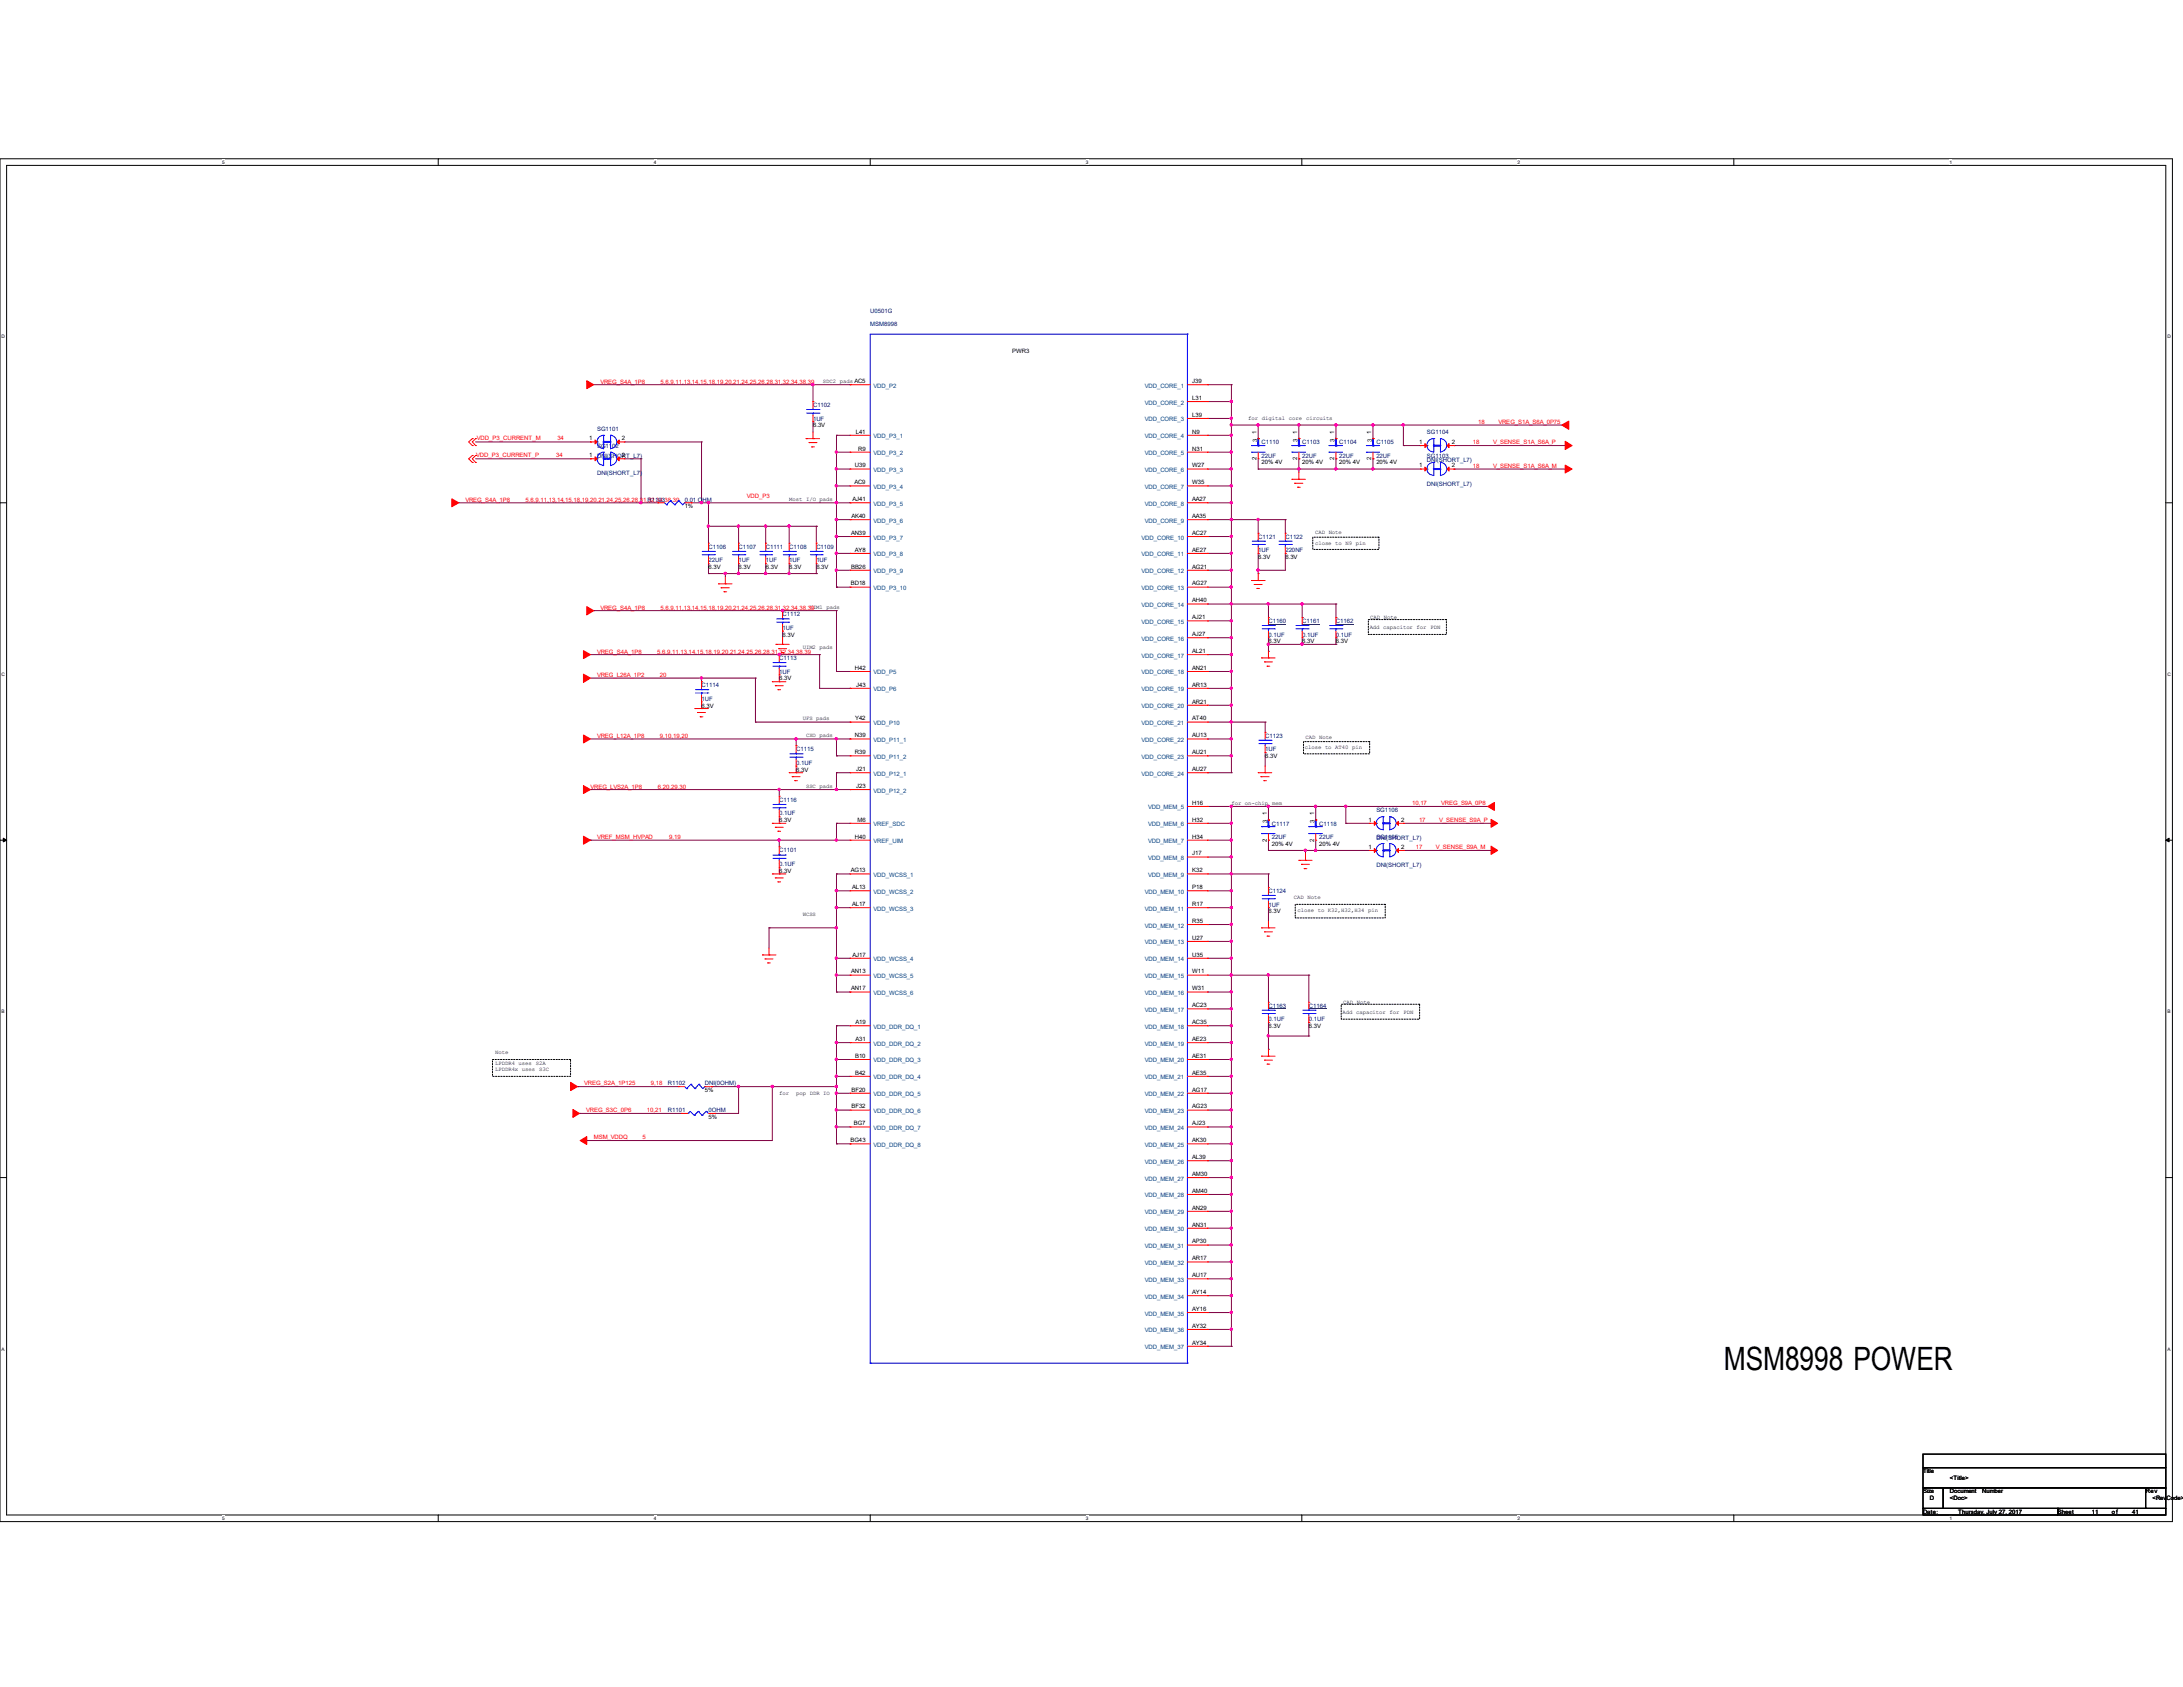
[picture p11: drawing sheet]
<svg xmlns="http://www.w3.org/2000/svg" width="279mm" height="216mm" viewBox="0 0 279 216" stroke-linecap="round" stroke-linejoin="round" font-family="sans-serif">
<defs><g id="words">
<text font-size="4.1" x="220.6" y="175.3">MSM8998 POWER</text>
<g font-size=".8" fill="#000080">
<text x="111.4" y="40">U0501G</text>
<text x="111.4" y="41.7">MSM8998</text>
<text x="104.1" y="52.1">C1102</text>
<text x="104.1" y="53.8">1UF</text>
<text x="76.4" y="55.1">SG1101</text>
<text x="76.4" y="58.7">DNI(SHORT_L7)</text>
<text x="76.4" y="57.3">SG1102</text>
<text x="161.5" y="56.9">C1110</text>
<text x="161.5" y="58.6">22UF</text>
<text x="166.7" y="56.9">C1103</text>
<text x="166.7" y="58.6">22UF</text>
<text x="171.4" y="56.9">C1104</text>
<text x="171.4" y="58.6">22UF</text>
<text x="176.2" y="56.9">C1105</text>
<text x="176.2" y="58.6">22UF</text>
<text x="182.6" y="58.6">SG1103</text>
<text x="182.6" y="55.6">SG1104</text>
<text x="182.6" y="59.1">DNI(SHORT_L7)</text>
<text x="76.4" y="60.8">DNI(SHORT_L7)</text>
<text x="82.9" y="64.2">R1103</text>
<text x="87.6" y="64.2">0.01 OHM</text>
<text x="182.6" y="62.1">DNI(SHORT_L7)</text>
<text x="90.7" y="70.2">C1106</text>
<text x="90.7" y="72">22UF</text>
<text x="94.5" y="70.2">C1107</text>
<text x="94.5" y="72">1UF</text>
<text x="98" y="70.2">C1111</text>
<text x="98" y="72">1UF</text>
<text x="101" y="70.2">C1108</text>
<text x="101" y="72">1UF</text>
<text x="104.5" y="70.2">C1109</text>
<text x="104.5" y="72">1UF</text>
<text x="161" y="69">C1121</text>
<text x="161" y="70.7">1UF</text>
<text x="164.5" y="69">C1122</text>
<text x="164.5" y="70.7">220NF</text>
<text x="100.2" y="78.9">C1112</text>
<text x="100.2" y="80.6">1UF</text>
<text x="162.4" y="79.8">C1160</text>
<text x="162.4" y="81.5">0.1UF</text>
<text x="166.7" y="79.8">C1161</text>
<text x="166.7" y="81.5">0.1UF</text>
<text x="171" y="79.8">C1162</text>
<text x="171" y="81.5">0.1UF</text>
<text x="89.8" y="88">C1114</text>
<text x="89.8" y="89.7">1UF</text>
<text x="99.7" y="84.5">C1113</text>
<text x="99.7" y="86.2">1UF</text>
<text x="161.9" y="94.4">C1123</text>
<text x="101.9" y="96.1">C1115</text>
<text x="101.9" y="97.9">0.1UF</text>
<text x="161.9" y="96.1">1UF</text>
<text x="99.7" y="102.6">C1116</text>
<text x="99.7" y="104.4">0.1UF</text>
<text x="162.8" y="105.7">C1117</text>
<text x="162.8" y="107.4">22UF</text>
<text x="168.8" y="105.7">C1118</text>
<text x="168.8" y="107.4">22UF</text>
<text x="176.2" y="107.4">SG1105</text>
<text x="176.2" y="103.9">SG1106</text>
<text x="176.2" y="107.5">DNI(SHORT_L7)</text>
<text x="99.7" y="109.1">C1101</text>
<text x="99.7" y="110.8">0.1UF</text>
<text x="176.2" y="110.9">DNI(SHORT_L7)</text>
<text x="162.4" y="114.3">C1124</text>
<text x="162.4" y="116">1UF</text>
<text x="162.4" y="129">C1163</text>
<text x="162.4" y="130.7">0.1UF</text>
<text x="167.5" y="129">C1164</text>
<text x="167.5" y="130.7">0.1UF</text>
<text x="85.5" y="138.9">R1102</text>
<text x="85.5" y="142.4">R1101</text>
<text x="90.2" y="138.9">DNI(0OHM)</text>
<text x="90.7" y="142.4">0OHM</text>
</g>
<g font-size=".8">
<text x="129.5" y="45.2">PWR3</text>
<text x="152.6" y="49">J39</text>
<text x="152.6" y="51.2">L31</text>
<text x="152.6" y="53.3">L39</text>
<text x="75.4" y="56.3">1</text>
<text x="75.4" y="58.5">1</text>
<text x="79.6" y="56.3">2</text>
<text x="79.6" y="58.5">2</text>
<text x="104.1" y="54.7">6.3V</text>
<text x="109.4" y="59.8">U39</text>
<text x="109.5" y="55.5">L41</text>
<text x="109.8" y="57.7">R9</text>
<text x="152.6" y="55.5">N9</text>
<text x="152.6" y="57.7">N31</text>
<text x="152.6" y="59.8">W27</text>
<text x="160.8" y="58.9" transform="rotate(-90 160.8 58.9)">2</text>
<text x="160.8" y="55.5" transform="rotate(-90 160.8 55.5)">1</text>
<text x="160.9" y="56.6" transform="rotate(-90 160.9 56.6)">3</text>
<text x="161.5" y="59.4">20% 4V</text>
<text x="166" y="58.9" transform="rotate(-90 166 58.9)">2</text>
<text x="166" y="55.5" transform="rotate(-90 166 55.5)">1</text>
<text x="166.1" y="56.6" transform="rotate(-90 166.1 56.6)">3</text>
<text x="166.7" y="59.4">20% 4V</text>
<text x="170.8" y="58.9" transform="rotate(-90 170.8 58.9)">2</text>
<text x="170.8" y="55.5" transform="rotate(-90 170.8 55.5)">1</text>
<text x="170.8" y="56.6" transform="rotate(-90 170.8 56.6)">3</text>
<text x="171.4" y="59.4">20% 4V</text>
<text x="175.5" y="58.9" transform="rotate(-90 175.5 58.9)">2</text>
<text x="175.5" y="55.5" transform="rotate(-90 175.5 55.5)">1</text>
<text x="175.6" y="56.6" transform="rotate(-90 175.6 56.6)">3</text>
<text x="176.2" y="59.4">20% 4V</text>
<text x="181.6" y="59.8">1</text>
<text x="181.6" y="56.8">1</text>
<text x="185.8" y="59.8">2</text>
<text x="185.8" y="56.8">2</text>
<text x="87.6" y="65.1">1%</text>
<text x="109.1" y="64.1">AJ41</text>
<text x="109.4" y="62">AC9</text>
<text x="152.6" y="62">W35</text>
<text x="152.6" y="64.1">AA27</text>
<text x="108.9" y="68.5">AN39</text>
<text x="109" y="66.3">AK40</text>
<text x="109.4" y="70.6">AY8</text>
<text x="152.6" y="66.3">AA35</text>
<text x="152.6" y="68.5">AC27</text>
<text x="152.6" y="70.6">AE27</text>
<text x="161" y="71.5">6.3V</text>
<text x="164.5" y="71.5">6.3V</text>
<text x="90.7" y="72.9">6.3V</text>
<text x="94.5" y="72.9">6.3V</text>
<text x="98" y="72.9">6.3V</text>
<text x="101" y="72.9">6.3V</text>
<text x="104.5" y="72.9">6.3V</text>
<text x="108.9" y="74.9">BD18</text>
<text x="108.9" y="72.8">BB26</text>
<text x="152.6" y="72.8">AG21</text>
<text x="152.6" y="74.9">AG27</text>
<text x="152.6" y="77.1">AH40</text>
<text x="100.2" y="81.5">6.3V</text>
<text x="152.6" y="79.2">AJ21</text>
<text x="152.6" y="81.4">AJ27</text>
<text x="152.6" y="83.6">AL21</text>
<text x="162.4" y="82.3">6.3V</text>
<text x="166.7" y="82.3">6.3V</text>
<text x="171" y="82.3">6.3V</text>
<text x="99.7" y="87.1">6.3V</text>
<text x="109.4" y="85.7">H42</text>
<text x="109.6" y="87.9">J43</text>
<text x="152.6" y="85.7">AN21</text>
<text x="152.6" y="87.9">AR13</text>
<text x="89.8" y="90.6">6.3V</text>
<text x="109.4" y="94.4">N39</text>
<text x="109.4" y="92.2">Y42</text>
<text x="152.6" y="90">AR21</text>
<text x="152.6" y="92.2">AT40</text>
<text x="152.6" y="94.4">AU13</text>
<text x="101.9" y="98.8">6.3V</text>
<text x="109.4" y="96.5">R39</text>
<text x="109.6" y="98.7">J21</text>
<text x="109.6" y="100.8">J23</text>
<text x="152.6" y="96.5">AU21</text>
<text x="152.6" y="98.7">AU27</text>
<text x="161.9" y="97">6.3V</text>
<text x="99.7" y="105.2">6.3V</text>
<text x="109.4" y="107.3">H40</text>
<text x="109.7" y="105.2">M6</text>
<text x="152.6" y="103">H16</text>
<text x="152.6" y="105.2">H32</text>
<text x="152.6" y="107.3">H34</text>
<text x="162.1" y="107.7" transform="rotate(-90 162.1 107.7)">2</text>
<text x="162.1" y="104.4" transform="rotate(-90 162.1 104.4)">1</text>
<text x="162.2" y="105.4" transform="rotate(-90 162.2 105.4)">3</text>
<text x="168.2" y="107.7" transform="rotate(-90 168.2 107.7)">2</text>
<text x="168.2" y="104.4" transform="rotate(-90 168.2 104.4)">1</text>
<text x="168.2" y="105.4" transform="rotate(-90 168.2 105.4)">3</text>
<text x="175.1" y="105.2">1</text>
<text x="179.3" y="105.2">2</text>
<text x="99.7" y="111.7">6.3V</text>
<text x="108.9" y="111.6">AG13</text>
<text x="109.1" y="113.8">AL13</text>
<text x="152.6" y="109.5">J17</text>
<text x="152.6" y="111.6">K32</text>
<text x="152.6" y="113.8">P18</text>
<text x="162.8" y="108.2">20% 4V</text>
<text x="168.8" y="108.2">20% 4V</text>
<text x="175.1" y="108.6">1</text>
<text x="179.3" y="108.6">2</text>
<text x="109.1" y="116">AL17</text>
<text x="152.6" y="116">R17</text>
<text x="152.6" y="118.1">R35</text>
<text x="162.4" y="116.9">6.3V</text>
<text x="108.9" y="124.6">AN13</text>
<text x="109.1" y="122.4">AJ17</text>
<text x="152.6" y="120.3">U27</text>
<text x="152.6" y="122.4">U35</text>
<text x="152.6" y="124.6">W11</text>
<text x="108.9" y="126.7">AN17</text>
<text x="109.5" y="131.1">A19</text>
<text x="152.6" y="126.7">W31</text>
<text x="152.6" y="128.9">AC23</text>
<text x="152.6" y="131.1">AC35</text>
<text x="162.4" y="131.6">6.3V</text>
<text x="167.5" y="131.6">6.3V</text>
<text x="109.4" y="135.4">B10</text>
<text x="109.4" y="137.5">B42</text>
<text x="109.5" y="133.2">A31</text>
<text x="152.6" y="133.2">AE23</text>
<text x="152.6" y="135.4">AE31</text>
<text x="152.6" y="137.5">AE35</text>
<text x="90.2" y="139.8">5%</text>
<text x="90.7" y="143.2">5%</text>
<text x="109" y="139.7">BF20</text>
<text x="109" y="141.9">BF32</text>
<text x="152.6" y="139.7">AG17</text>
<text x="152.6" y="141.9">AG23</text>
<text x="108.8" y="146.2">BG43</text>
<text x="109.3" y="144">BG7</text>
<text x="152.6" y="144">AJ23</text>
<text x="152.6" y="146.2">AK30</text>
<text x="152.6" y="148.3">AL39</text>
<text x="152.6" y="150.5">AM30</text>
<text x="152.6" y="152.7">AM40</text>
<text x="152.6" y="154.8">AN29</text>
<text x="152.6" y="157">AN31</text>
<text x="152.6" y="159.1">AP30</text>
<text x="152.6" y="161.3">AR17</text>
<text x="152.6" y="163.4">AU17</text>
<text x="152.6" y="165.6">AY14</text>
<text x="152.6" y="167.8">AY16</text>
<text x="152.6" y="169.9">AY32</text>
<text x="152.6" y="172.1">AY34</text>
<text x="246.1" y="188.6">Title</text>
<text x="246.1" y="191.1">Size</text>
<text x="249.6" y="191.1">Document</text>
<text x="249.6" y="189.4">&lt;Title&gt;</text>
<text x="253.7" y="191.1">Number</text>
<text x="274.6" y="191.1">Rev</text>
<text x="246.1" y="193.8">Date:</text>
<text x="247" y="192">D</text>
<text x="249.6" y="192">&lt;Doc&gt;</text>
<text x="250.6" y="193.8">Thursday, July 27, 2017</text>
<text x="263.4" y="193.8">Sheet</text>
<text x="267.7" y="193.8">11</text>
<text x="270.3" y="193.8">of</text>
<text x="272.9" y="193.8">41</text>
<text x="275.5" y="192">&lt;RevCode&gt;</text>
</g>
<g font-size=".8" fill="#f00">
<text x="76.8" y="49.1">VREG_S4A_1P8</text>
<text x="84.5" y="49.1">5,6,9,11,13,14,15,18,19,20,21,24,25,26,28,31,32,34,38,39</text>
<text x="61" y="58.5">VDD_P3_CURRENT_P</text>
<text x="61" y="56.3">VDD_P3_CURRENT_M</text>
<text x="71.2" y="58.5">34</text>
<text x="71.3" y="56.3">34</text>
<text x="188.5" y="59.9">18</text>
<text x="188.5" y="56.9">18</text>
<text x="189.2" y="54.3">18</text>
<text x="191.1" y="59.9">V_SENSE_S1A_S6A_M</text>
<text x="191.1" y="56.9">V_SENSE_S1A_S6A_P</text>
<text x="191.8" y="54.3">VREG_S1A_S6A_0P75</text>
<text x="59.6" y="64.2">VREG_S4A_1P8</text>
<text x="67.3" y="64.2">5,6,9,11,13,14,15,18,19,20,21,24,25,26,28,31,32,34,38,39</text>
<text x="95.6" y="63.8">VDD_P3</text>
<text x="76.4" y="83.7">VREG_S4A_1P8</text>
<text x="76.8" y="78">VREG_S4A_1P8</text>
<text x="84.1" y="83.7">5,6,9,11,13,14,15,18,19,20,21,24,25,26,28,31,32,34,38,39</text>
<text x="84.5" y="78">5,6,9,11,13,14,15,18,19,20,21,24,25,26,28,31,32,34,38,39</text>
<text x="76.4" y="86.7">VREG_L26A_1P2</text>
<text x="84.5" y="86.7">20</text>
<text x="76.4" y="94.4">VREG_L12A_1P8</text>
<text x="84.5" y="94.4">9,10,19,20</text>
<text x="75.6" y="100.9">VREG_LVS2A_1P8</text>
<text x="84.2" y="100.9">6,20,29,30</text>
<text x="76.4" y="107.4">VREF_MSM_HVPAD</text>
<text x="85.6" y="107.4">9,19</text>
<text x="180.7" y="103.1">10,17</text>
<text x="181.6" y="105.2">17</text>
<text x="184.2" y="105.2">V_SENSE_S9A_P</text>
<text x="184.5" y="103.1">VREG_S9A_0P8</text>
<text x="181.2" y="108.7">17</text>
<text x="183.8" y="108.7">V_SENSE_S9A_M</text>
<text x="74.8" y="138.9">VREG_S2A_1P125</text>
<text x="75" y="142.4">VREG_S3C_0P6</text>
<text x="82.8" y="142.4">10,21</text>
<text x="83.3" y="138.9">9,18</text>
<text x="76" y="145.8">MSM_VDDQ</text>
<text x="82.2" y="145.8">5</text>
</g>
<g font-size=".8" fill="#004080">
<text x="111.8" y="49.6">VDD_P2</text>
<text x="146.5" y="49.6">VDD_CORE_1</text>
<text x="146.5" y="51.8">VDD_CORE_2</text>
<text x="146.5" y="53.9">VDD_CORE_3</text>
<text x="111.8" y="56.1">VDD_P3_1</text>
<text x="111.8" y="58.3">VDD_P3_2</text>
<text x="146.5" y="56.1">VDD_CORE_4</text>
<text x="146.5" y="58.3">VDD_CORE_5</text>
<text x="111.8" y="60.4">VDD_P3_3</text>
<text x="111.8" y="62.6">VDD_P3_4</text>
<text x="111.8" y="64.7">VDD_P3_5</text>
<text x="146.5" y="60.4">VDD_CORE_6</text>
<text x="146.5" y="62.6">VDD_CORE_7</text>
<text x="146.5" y="64.7">VDD_CORE_8</text>
<text x="111.8" y="66.9">VDD_P3_6</text>
<text x="111.8" y="69">VDD_P3_7</text>
<text x="111.8" y="71.2">VDD_P3_8</text>
<text x="146.1" y="69">VDD_CORE_10</text>
<text x="146.1" y="71.2">VDD_CORE_11</text>
<text x="146.5" y="66.9">VDD_CORE_9</text>
<text x="111.8" y="73.4">VDD_P3_9</text>
<text x="111.8" y="75.5">VDD_P3_10</text>
<text x="146.1" y="73.4">VDD_CORE_12</text>
<text x="146.1" y="75.5">VDD_CORE_13</text>
<text x="146.1" y="77.7">VDD_CORE_14</text>
<text x="146.1" y="79.8">VDD_CORE_15</text>
<text x="146.1" y="82">VDD_CORE_16</text>
<text x="111.8" y="86.3">VDD_P5</text>
<text x="111.8" y="88.5">VDD_P6</text>
<text x="146.1" y="84.2">VDD_CORE_17</text>
<text x="146.1" y="86.3">VDD_CORE_18</text>
<text x="146.1" y="88.5">VDD_CORE_19</text>
<text x="111.8" y="92.8">VDD_P10</text>
<text x="111.8" y="95">VDD_P11_1</text>
<text x="146.1" y="90.6">VDD_CORE_20</text>
<text x="146.1" y="92.8">VDD_CORE_21</text>
<text x="146.1" y="95">VDD_CORE_22</text>
<text x="111.8" y="97.1">VDD_P11_2</text>
<text x="111.8" y="99.3">VDD_P12_1</text>
<text x="111.8" y="101.4">VDD_P12_2</text>
<text x="146.1" y="97.1">VDD_CORE_23</text>
<text x="146.1" y="99.3">VDD_CORE_24</text>
<text x="111.8" y="105.7">VREF_SDC</text>
<text x="111.8" y="107.9">VREF_UIM</text>
<text x="146.9" y="103.6">VDD_MEM_5</text>
<text x="146.9" y="105.7">VDD_MEM_6</text>
<text x="146.9" y="107.9">VDD_MEM_7</text>
<text x="111.8" y="112.2">VDD_WCSS_1</text>
<text x="146.9" y="110.1">VDD_MEM_8</text>
<text x="146.9" y="112.2">VDD_MEM_9</text>
<text x="111.8" y="114.4">VDD_WCSS_2</text>
<text x="111.8" y="116.5">VDD_WCSS_3</text>
<text x="146.5" y="114.4">VDD_MEM_10</text>
<text x="146.5" y="116.5">VDD_MEM_11</text>
<text x="146.5" y="118.7">VDD_MEM_12</text>
<text x="111.8" y="123">VDD_WCSS_4</text>
<text x="111.8" y="125.2">VDD_WCSS_5</text>
<text x="146.5" y="120.9">VDD_MEM_13</text>
<text x="146.5" y="123">VDD_MEM_14</text>
<text x="146.5" y="125.2">VDD_MEM_15</text>
<text x="111.8" y="127.3">VDD_WCSS_6</text>
<text x="111.8" y="131.7">VDD_DDR_DQ_1</text>
<text x="146.5" y="127.3">VDD_MEM_16</text>
<text x="146.5" y="129.5">VDD_MEM_17</text>
<text x="146.5" y="131.7">VDD_MEM_18</text>
<text x="111.8" y="133.8">VDD_DDR_DQ_2</text>
<text x="111.8" y="136">VDD_DDR_DQ_3</text>
<text x="146.5" y="133.8">VDD_MEM_19</text>
<text x="146.5" y="136">VDD_MEM_20</text>
<text x="111.8" y="138.1">VDD_DDR_DQ_4</text>
<text x="111.8" y="140.3">VDD_DDR_DQ_5</text>
<text x="111.8" y="142.5">VDD_DDR_DQ_6</text>
<text x="146.5" y="138.1">VDD_MEM_21</text>
<text x="146.5" y="140.3">VDD_MEM_22</text>
<text x="146.5" y="142.5">VDD_MEM_23</text>
<text x="111.8" y="144.6">VDD_DDR_DQ_7</text>
<text x="111.8" y="146.8">VDD_DDR_DQ_8</text>
<text x="146.5" y="144.6">VDD_MEM_24</text>
<text x="146.5" y="146.8">VDD_MEM_25</text>
<text x="146.5" y="148.9">VDD_MEM_26</text>
<text x="146.5" y="151.1">VDD_MEM_27</text>
<text x="146.5" y="153.2">VDD_MEM_28</text>
<text x="146.5" y="155.4">VDD_MEM_29</text>
<text x="146.5" y="157.6">VDD_MEM_30</text>
<text x="146.5" y="159.7">VDD_MEM_31</text>
<text x="146.5" y="161.9">VDD_MEM_32</text>
<text x="146.5" y="164">VDD_MEM_33</text>
<text x="146.5" y="166.2">VDD_MEM_34</text>
<text x="146.5" y="168.4">VDD_MEM_35</text>
<text x="146.5" y="170.5">VDD_MEM_36</text>
<text x="146.5" y="172.7">VDD_MEM_37</text>
</g>
<g font-size=".7">
<text x="105.3" y="49">SDC2 pads AC5</text>
<text x="159.8" y="53.8">for digital core circuits</text>
<text x="101" y="64.1">Most I/O pads</text>
<text x="168.3" y="68.4">CAD Note</text>
<text x="168.3" y="69.8">close to N9 pin</text>
<text x="103.6" y="77.9">UIM1 pads</text>
<text x="102.7" y="83.1">UIM2 pads</text>
<text x="175.3" y="80.5">Add capacitor for PDN</text>
<text x="175.4" y="79.2">CAD Note</text>
<text x="102.7" y="92.2">UFS pads</text>
<text x="103.2" y="94.4">CXO pads</text>
<text x="167" y="95.8">close to AT40 pin</text>
<text x="167.1" y="94.5">CAD Note</text>
<text x="103.2" y="100.8">SSC pads</text>
<text x="157.6" y="103">for on-chip mem</text>
<text x="102.7" y="117.2">WCSS</text>
<text x="165.6" y="115.1">CAD Note</text>
<text x="166.1" y="116.7">close to K32,H32,H34 pin</text>
<text x="171.8" y="129.8">Add capacitor for PDN</text>
<text x="171.9" y="128.4">CAD Note</text>
<text x="63.4" y="134.9">Note</text>
<text x="63.4" y="136.4">LPDDR4 uses S2A</text>
<text x="63.4" y="137.1">LPDDR4x uses S3C</text>
<text x="99.7" y="140.1">for</text>
<text x="101.9" y="140.1">pop DDR IO</text>
</g>
<g font-size=".6">
<text x="28.4" y="21">5</text>
<text x="83.7" y="21">4</text>
<text x="139" y="21">3</text>
<text x="194.2" y="21">2</text>
<text x="249.5" y="21">1</text>
<text x=".2" y="43.3">D</text>
<text x="277.4" y="43.3">D</text>
<text x=".2" y="86.5">C</text>
<text x="277.4" y="86.5">C</text>
<text x=".2" y="129.7">B</text>
<text x="277.4" y="129.7">B</text>
<text x=".2" y="172.8">A</text>
<text x="277.4" y="172.8">A</text>
<text x="28.4" y="194.5">5</text>
<text x="83.7" y="194.5">4</text>
<text x="139" y="194.5">3</text>
<text x="194.2" y="194.5">2</text>
<text x="249.5" y="194.5">1</text>
</g>
</g></defs>
<path d="M0 20.3h278v174.4h-278zM.8 21.2h276.4v172.7h-276.4z" fill="none" stroke="#000" stroke-width=".13"/>
<g fill="#fff">
<path d="M28.4 20.4h.3v.7h-.3z"/>
<path d="M28.4 194h.3v.6h-.3z"/>
</g>
<path d="M56.1 20.3v.9M56.1 193.9v.8" fill="none" stroke="#000" stroke-width=".13"/>
<g fill="#fff">
<path d="M83.7 20.4h.3v.7h-.3z"/>
<path d="M83.7 194h.3v.6h-.3z"/>
</g>
<path d="M111.4 20.3v.9M111.4 193.9v.8" fill="none" stroke="#000" stroke-width=".13"/>
<g fill="#fff">
<path d="M139 20.4h.3v.7h-.3z"/>
<path d="M139 194h.3v.6h-.3z"/>
</g>
<path d="M166.6 20.3v.9M166.6 193.9v.8" fill="none" stroke="#000" stroke-width=".13"/>
<g fill="#fff">
<path d="M194.2 20.4h.3v.7h-.3z"/>
<path d="M194.2 194h.3v.6h-.3z"/>
</g>
<path d="M221.9 20.3v.9M221.9 193.9v.8" fill="none" stroke="#000" stroke-width=".13"/>
<g fill="#fff">
<path d="M249.5 20.4h.3v.7h-.3z"/>
<path d="M249.5 194h.3v.6h-.3z"/>
<path d="M.2 42.8h.4v.6h-.4z"/>
<path d="M277.4 42.8h.4v.6h-.4z"/>
<path d="M.2 85.9h.4v.7h-.4z"/>
<path d="M277.4 85.9h.4v.7h-.4z"/>
</g>
<path d="M0 64.3h.8M277.2 64.3h.8" fill="none" stroke="#000" stroke-width=".13"/>
<g fill="#fff">
<path d="M.2 129.1h.4v.7h-.4z"/>
<path d="M277.4 129.1h.4v.7h-.4z"/>
</g>
<path d="M0 107.5h.8M277.2 107.5h.8" fill="none" stroke="#000" stroke-width=".13"/>
<path d="M.4 107.3l.4 .2-.4 .2zM277.2 107.5l.4-.2v.4z" fill="#000" stroke="#000" stroke-width=".13"/>
<g fill="#fff">
<path d="M.2 172.3h.4v.7h-.4z"/>
<path d="M277.4 172.3h.4v.7h-.4z"/>
</g>
<path d="M0 150.7h.8M277.2 150.7h.8M246.1 186.1h31.1v1.7h-31.1zM246.1 187.8h31.1v2.6h-31.1zM246.1 190.4h2.6v2.6h-2.6zM246.1 193h17.3v.9h-17.3zM248.7 190.4h25.9v2.6h-25.9zM263.4 193h13.8v.9h-13.8zM274.6 190.4h2.6v2.6h-2.6z" fill="none" stroke="#000" stroke-width=".13"/>
<path d="M168 68.7h8.5v1.6h-8.5zM175.1 79.3h10v1.9h-10zM166.8 94.9h8.5v1.6h-8.5zM165.8 115.7h11.5v1.8h-11.5zM63 135.6h10v2.2h-10zM171.7 128.5h10v1.9h-10z" fill="none" stroke="#000" stroke-width=".13" stroke-dasharray=".2 .2"/>
<g fill="none" stroke="#800040" stroke-width=".13">
<path d="M60.9 56.6h14.7M60.9 58.7h14.7M75.6 56.6h.1M75.6 58.7h.1M76 49.2h32.8M79.9 56.6h9.9M79.9 58.7h2.1M82 58.7h.1M82 58.7v5.6M89.8 56.6h.1M89.8 56.6v7.7M104.1 49.2h.1"/>
<path d="M104.1 54h.1M104.1 49.2v2.2M104.1 54v1.3M107.1 55.7h.1M107.1 57.9h.1M107.1 55.7h1.7M107.1 55.7v19.4M107.1 57.9h1.7M108.8 49.2h.1M154.6 49.2h3M154.6 55.7h3M154.6 57.9h3"/>
<path d="M154.6 51.4h3M154.6 53.6h3M157.6 49.2h.1M157.6 51.4h.1M157.6 53.6h.1M157.6 54.4h.1M157.6 55.7h.1M157.6 57.9h.1M157.6 49.2v49.7M157.6 54.4h42.3M161 54.4h.1M161 54.4v1.7"/>
<path d="M161 58.7v1.3M166.2 54.4h.1M166.2 58.7h.1M166.2 54.4v1.7M166.2 58.7v1.8M171 54.4h.1M171 58.7h.1M171 54.4v1.7M171 58.7v1.3M175.7 54.4h.1M175.7 58.7h.1M175.7 54.4v1.7"/>
<path d="M175.7 58.7v1.3M179.6 57h.1M179.6 54.4h.1M179.6 57h2.2M179.6 54.4v2.6M186.1 57h.1M186.1 57h14.2M58.7 64.3h25.5M76 78.1h.1M76 78.1h31.1M82 64.3h.1M84.2 64.3h.1"/>
<path d="M88.5 64.3h20.3M89.8 64.3h.1M90.7 67.4h.1M90.7 73.4h.1M90.7 64.3h.1M90.7 67.4h13.8M90.7 64.3v5.2M90.7 72.1v1.3M90.7 73.4h13.8M92.8 73.4h.1M92.8 73.4v.4M94.5 67.4h.1"/>
<path d="M94.5 73.4h.1M94.5 67.4v2.1M94.5 72.1v1.3M98 67.4h.1M98 73.4h.1M98 67.4v2.1M98 72.1v1.3M100.2 78.1h.1M101 67.4h.1M101 73.4h.1M101 67.4v2.1M101 72.1v1.3"/>
<path d="M104.5 67.4h.1M104.5 73.4h.1M104.5 67.4v2.1M104.5 72.1v1.3M107.1 64.3h.1M107.1 75.1h.1M107.1 66.5h.1M107.1 60h.1M107.1 62.2h.1M107.1 68.7h.1M107.1 70.8h.1M107.1 73h.1"/>
<path d="M107.1 78.1h.1M107.1 78.1v7.8h1.7M107.1 75.1h1.7M107.1 60h1.7M107.1 62.2h1.7M107.1 66.5h1.7M107.1 68.7h1.7M107.1 70.8h1.7M107.1 73h1.7M108.8 64.3h.1M154.6 64.3h3M154.6 75.1h3"/>
<path d="M154.6 60h3M154.6 62.2h3M154.6 66.5h9.9M154.6 68.7h3M154.6 70.8h3M154.6 73h3M154.6 77.3h16.4M154.6 79.5h3M157.6 60h.1M157.6 62.2h.1M157.6 64.3h.1M157.6 66.5h.1"/>
<path d="M157.6 68.7h.1M157.6 70.8h.1M157.6 73h.1M157.6 75.1h.1M157.6 77.3h.1M157.6 79.5h.1M161 60h.1M161 70.8h.1M161 66.5h.1M161 73h.1M161 73.4h.1M161 60h20.8"/>
<path d="M161 66.5v1.7M161 70.8v2.6M162.3 77.3h.1M162.3 77.3v1.7M164.5 66.5h.1M164.5 70.8h.1M164.5 70.8v2.2h-3.5M164.5 66.5v1.7M166.2 60h.1M166.7 77.3h.1M166.7 79h.1M166.7 77.3v1.7"/>
<path d="M171 60h.1M171 77.3h.1M171 79h.1M171 77.3v1.7M175.7 60h.1M186.1 60h.1M186.1 60h14.2M75.6 83.8h29.3M75.6 94.6h33.2M75.6 86.8h21.1M89.8 86.8h.1M89.8 87.2h.1"/>
<path d="M89.8 86.8v.4M96.7 86.8h.1M96.7 92.4h.1M96.7 86.8v5.6M96.7 92.4h12.1M99.7 83.8h.1M100.2 80.8h.1M100.2 80.8v.8M101.9 94.6h.1M101.9 94.6v.8M104.9 83.8h.1M104.9 83.8v4.3h3.9"/>
<path d="M107.1 98.9h.1M107.1 94.6h.1M107.1 96.7h.1M107.1 94.6v2.1M107.1 98.9v2.1M107.1 98.9h1.7M107.1 96.7h1.7M108.8 85.9h.1M108.8 88.1h.1M108.8 94.6h.1M108.8 92.4h.1M154.6 98.9h.1"/>
<path d="M154.6 85.9h3M154.6 83.8h3M154.6 88.1h3M154.6 98.9h3M154.6 94.6h3M154.6 96.7h3M154.6 92.4h7.3M154.6 81.6h3M154.6 90.3h3M157.6 81.6h.1M157.6 83.8h.1M157.6 85.9h.1"/>
<path d="M157.6 88.1h.1M157.6 90.3h.1M157.6 92.4h.1M157.6 94.6h.1M157.6 96.7h.1M157.6 98.9h.1M161.9 96.3h.1M161.9 92.4h.1M161.9 92.4v1.3M161.9 96.3v1.7M162.3 82.5h.1M162.3 83.4h.1"/>
<path d="M162.3 81.6v1.8M162.3 82.5h8.7M166.7 82.5h.1M166.7 81.6v.9M171 82.5h.1M171 81.6h.1M171 81.6v.9M75.6 101h.1M75.6 107.5h.1M75.6 101h33.2M75.6 107.5h33.2M98.4 118.7h.1"/>
<path d="M98.4 118.7v2.6M98.4 118.7h8.7M99.7 101h.1M99.7 107.5h.1M99.7 101v.9M99.7 107.5v.9M107.1 101h.1M107.1 107.5h.1M107.1 105.4h.1M107.1 111.8h.1M107.1 114h.1M107.1 118.7h.1"/>
<path d="M107.1 116.2h.1M107.1 105.4v2.1M107.1 111.8v15.2M107.1 105.4h1.7M107.1 111.8h1.7M107.1 114h1.7M107.1 116.2h1.7M108.8 101h.1M154.6 107.5h3M154.6 105.4h3M154.6 111.8h7.7M154.6 114h3"/>
<path d="M154.6 116.2h3M154.6 103.2h35.8M154.6 109.7h3M154.6 118.3h3M157.6 103.2h.1M157.6 105.4h.1M157.6 107.5h.1M157.6 109.7h.1M157.6 111.8h.1M157.6 114h.1M157.6 116.2h.1M157.6 118.3h.1"/>
<path d="M157.6 103.2v69.1M162.3 103.2h.1M162.3 108.8h.1M162.3 107.5h.1M162.3 116.2h.1M162.3 111.8h.1M162.3 103.2v1.7M162.3 107.5v1.3M162.3 111.8v1.8M162.3 116.2v1.7M162.3 108.8h13M167.1 108.8h.1"/>
<path d="M167.1 108.8v.5M168.4 103.2h.1M168.4 108.8h.1M168.4 103.2v1.7M168.4 107.5v1.3M172.3 103.2h.1M172.3 105.4h.1M172.3 105.4h3M172.3 103.2v2.2M179.6 105.4h11.2M179.6 108.8h11.2M190.4 103.2h.1"/>
<path d="M190.8 105.4h.1M190.8 108.8h.1M73.9 139.1h.1M73.9 139.1h12.9M91.1 139.1h.1M91.1 139.1h16M94.5 139.1h.1M94.5 139.1v3.4h-3M98.8 139.1h.1M98.8 139.1v6.9h-23.7M107.1 131.3h.1M107.1 133.4h.1"/>
<path d="M107.1 139.9h.1M107.1 135.6h.1M107.1 137.8h.1M107.1 139.1h.1M107.1 122.6h.1M107.1 124.8h.1M107.1 127h.1M107.1 131.3v15.1M107.1 127h1.7M107.1 131.3h1.7M107.1 133.4h1.7M107.1 135.6h1.7"/>
<path d="M107.1 137.8h1.7M107.1 139.9h1.7M107.1 122.6h1.7M107.1 124.8h1.7M108.8 127h.1M154.6 127h3M154.6 131.3h3M154.6 133.4h3M154.6 135.6h3M154.6 137.8h3M154.6 139.9h3M154.6 122.6h3"/>
<path d="M154.6 124.8h12.9M154.6 120.5h3M154.6 129.1h3M157.6 120.5h.1M157.6 122.6h.1M157.6 124.8h.1M157.6 127h.1M157.6 129.1h.1M157.6 131.3h.1M157.6 133.4h.1M157.6 135.6h.1M157.6 137.8h.1"/>
<path d="M157.6 139.9h.1M162.3 124.8h.1M162.3 132.6h.1M162.3 134.3h.1M162.3 124.8v3.5M162.3 130.9v3.4M162.3 132.6h5.2M167.5 124.8h.1M167.5 132.6h.1M167.5 130.9h.1M167.5 124.8v3.5M167.5 130.9v1.7"/>
<path d="M74.2 142.5h.1M74.2 142.5h13M75.1 146h.1M91.5 142.5h.1M107.1 142.1h.1M107.1 144.2h.1M107.1 146.4h.1M107.1 146.4h1.7M107.1 142.1h1.7M107.1 144.2h1.7M108.8 146.4h.1M154.6 146.4h3"/>
<path d="M154.6 142.1h3M154.6 144.2h3M154.6 148.5h3M154.6 150.7h3M154.6 152.9h3M154.6 155h3M154.6 157.2h3M154.6 159.3h3M157.6 142.1h.1M157.6 144.2h.1M157.6 146.4h.1M157.6 148.5h.1"/>
<path d="M157.6 150.7h.1M157.6 152.9h.1M157.6 155h.1M157.6 157.2h.1M157.6 159.3h.1M154.6 172.3h.1M154.6 161.5h3M154.6 172.3h3M154.6 163.7h3M154.6 165.8h3M154.6 168h3M154.6 170.1h3"/>
<path d="M157.6 161.5h.1M157.6 163.7h.1M157.6 165.8h.1M157.6 168h.1M157.6 170.1h.1M157.6 172.3h.1"/>
</g>
<g fill="#f0f" stroke="#f0f" stroke-width=".13">
<circle cx="104" cy="49.2" r=".15"/>
<circle cx="94.5" cy="67.3" r=".15"/>
<circle cx="98" cy="67.3" r=".15"/>
<circle cx="101" cy="67.3" r=".15"/>
<circle cx="92.8" cy="73.4" r=".15"/>
<circle cx="90.7" cy="67.3" r=".15"/>
<circle cx="90.7" cy="64.3" r=".15"/>
<circle cx="101" cy="73.4" r=".15"/>
<circle cx="94.5" cy="73.4" r=".15"/>
<circle cx="98" cy="73.4" r=".15"/>
<circle cx="107" cy="64.3" r=".15"/>
<circle cx="107" cy="66.5" r=".15"/>
<circle cx="107" cy="57.8" r=".15"/>
<circle cx="107" cy="60" r=".15"/>
<circle cx="107" cy="62.2" r=".15"/>
<circle cx="107" cy="68.6" r=".15"/>
<circle cx="107" cy="70.8" r=".15"/>
<circle cx="107" cy="73" r=".15"/>
<circle cx="100.1" cy="78.1" r=".15"/>
<circle cx="99.7" cy="83.8" r=".15"/>
<circle cx="99.7" cy="101" r=".15"/>
<circle cx="107" cy="101" r=".15"/>
<circle cx="101.9" cy="94.6" r=".15"/>
<circle cx="107" cy="94.6" r=".15"/>
<circle cx="89.8" cy="86.8" r=".15"/>
<circle cx="107" cy="107.5" r=".15"/>
<circle cx="99.7" cy="107.5" r=".15"/>
<circle cx="107" cy="114" r=".15"/>
<circle cx="107" cy="116.1" r=".15"/>
<circle cx="94.5" cy="139" r=".15"/>
<circle cx="107" cy="139" r=".15"/>
<circle cx="98.8" cy="139" r=".15"/>
<circle cx="107" cy="133.4" r=".15"/>
<circle cx="107" cy="135.6" r=".15"/>
<circle cx="107" cy="137.7" r=".15"/>
<circle cx="107" cy="144.2" r=".15"/>
<circle cx="107" cy="139.9" r=".15"/>
<circle cx="107" cy="142" r=".15"/>
<circle cx="107" cy="124.8" r=".15"/>
<circle cx="157.6" cy="51.4" r=".15"/>
<circle cx="157.6" cy="53.5" r=".15"/>
<circle cx="157.6" cy="54.4" r=".15"/>
<circle cx="157.6" cy="55.7" r=".15"/>
<circle cx="157.6" cy="57.8" r=".15"/>
<circle cx="157.6" cy="60" r=".15"/>
<circle cx="157.6" cy="62.2" r=".15"/>
<circle cx="157.6" cy="64.3" r=".15"/>
<circle cx="157.6" cy="66.5" r=".15"/>
<circle cx="157.6" cy="68.6" r=".15"/>
<circle cx="157.6" cy="70.8" r=".15"/>
<circle cx="157.6" cy="73" r=".15"/>
<circle cx="157.6" cy="75.1" r=".15"/>
<circle cx="157.6" cy="77.3" r=".15"/>
<circle cx="157.6" cy="79.4" r=".15"/>
<circle cx="157.6" cy="81.6" r=".15"/>
<circle cx="157.6" cy="83.8" r=".15"/>
<circle cx="157.6" cy="85.9" r=".15"/>
<circle cx="157.6" cy="88.1" r=".15"/>
<circle cx="157.6" cy="90.2" r=".15"/>
<circle cx="157.6" cy="92.4" r=".15"/>
<circle cx="157.6" cy="94.6" r=".15"/>
<circle cx="157.6" cy="96.7" r=".15"/>
<circle cx="161" cy="54.4" r=".15"/>
<circle cx="166.2" cy="54.4" r=".15"/>
<circle cx="175.7" cy="54.4" r=".15"/>
<circle cx="171" cy="54.4" r=".15"/>
<circle cx="166.2" cy="60" r=".15"/>
<circle cx="175.7" cy="60" r=".15"/>
<circle cx="171" cy="60" r=".15"/>
<circle cx="157.6" cy="103.2" r=".15"/>
<circle cx="168.4" cy="103.2" r=".15"/>
<circle cx="162.3" cy="103.2" r=".15"/>
<circle cx="168.4" cy="108.8" r=".15"/>
<circle cx="167.1" cy="108.8" r=".15"/>
<circle cx="157.6" cy="105.3" r=".15"/>
<circle cx="157.6" cy="107.5" r=".15"/>
<circle cx="157.6" cy="109.7" r=".15"/>
<circle cx="157.6" cy="111.8" r=".15"/>
<circle cx="157.6" cy="114" r=".15"/>
<circle cx="157.6" cy="116.1" r=".15"/>
<circle cx="157.6" cy="118.3" r=".15"/>
<circle cx="157.6" cy="120.5" r=".15"/>
<circle cx="157.6" cy="122.6" r=".15"/>
<circle cx="157.6" cy="124.8" r=".15"/>
<circle cx="157.6" cy="126.9" r=".15"/>
<circle cx="157.6" cy="129.1" r=".15"/>
<circle cx="157.6" cy="131.3" r=".15"/>
<circle cx="157.6" cy="133.4" r=".15"/>
<circle cx="157.6" cy="135.6" r=".15"/>
<circle cx="157.6" cy="137.7" r=".15"/>
<circle cx="157.6" cy="139.9" r=".15"/>
<circle cx="157.6" cy="142" r=".15"/>
<circle cx="157.6" cy="144.2" r=".15"/>
<circle cx="157.6" cy="146.4" r=".15"/>
<circle cx="157.6" cy="148.5" r=".15"/>
<circle cx="157.6" cy="150.7" r=".15"/>
<circle cx="157.6" cy="152.8" r=".15"/>
<circle cx="157.6" cy="155" r=".15"/>
<circle cx="157.6" cy="157.2" r=".15"/>
<circle cx="157.6" cy="159.3" r=".15"/>
<circle cx="157.6" cy="161.5" r=".15"/>
<circle cx="157.6" cy="163.6" r=".15"/>
<circle cx="157.6" cy="165.8" r=".15"/>
<circle cx="157.6" cy="168" r=".15"/>
<circle cx="157.6" cy="170.1" r=".15"/>
<circle cx="172.2" cy="103.2" r=".15"/>
<circle cx="82" cy="64.3" r=".15"/>
<circle cx="179.6" cy="54.4" r=".15"/>
<circle cx="89.8" cy="64.3" r=".15"/>
<circle cx="161" cy="66.5" r=".15"/>
<circle cx="161" cy="73" r=".15"/>
<circle cx="107" cy="118.7" r=".15"/>
<circle cx="107" cy="122.6" r=".15"/>
<circle cx="162.3" cy="77.3" r=".15"/>
<circle cx="166.6" cy="77.3" r=".15"/>
<circle cx="166.6" cy="82.4" r=".15"/>
<circle cx="162.3" cy="82.4" r=".15"/>
<circle cx="162.3" cy="124.8" r=".15"/>
<circle cx="162.3" cy="132.6" r=".15"/>
</g>
<g fill="none" stroke="#f00" stroke-width=".13">
<path d="M60.5 57h.1M60.5 56.1h.1M60.5 59.2h.1M60.5 58.3h.1M60.5 56.1l-.5 .5 .5 .4M60.5 58.3l-.5 .4 .5 .5M60.9 57h.1M60.9 56.1h.1M60.9 59.2h.1M60.9 58.3h.1M60.9 56.1l-.4 .5 .4 .4M60.9 58.3l-.4 .4 .4 .5"/>
<path d="M75.6 56.6h.1M75.6 58.7h.1M75.6 56.6h.8M75.6 58.7h.8M79 56.6h.9M79 58.7h.9M79.9 56.6h.1M79.9 58.7h.1M103.2 56.1h.1M103.2 56.1h1.7M103.5 56.6h.1M103.5 56.6h1.1"/>
<path d="M103.9 57.2h.1M103.9 57.2h.3M104.1 56.1h.1M104.1 51.4h.1M104.1 54h.1M104.1 51.4v.8M104.1 53.1v.9M104.1 55.3v.8M108.8 49.2h.1M108.8 55.7h.1M108.8 57.9h.1M108.8 49.2h2.6"/>
<path d="M108.8 55.7h2.6M108.8 57.9h2.6M152 49.2h2.6M152 55.7h2.6M152 57.9h2.6M152 51.4h2.6M152 53.6h2.6M154.6 49.2h.1M154.6 51.4h.1M154.6 53.6h.1M154.6 55.7h.1M154.6 57.9h.1"/>
<path d="M161 56.1h.1M161 58.7h.1M161 57.9v.8M166.2 56.1h.1M166.2 58.7h.1M166.2 57.9v.8M171 56.1h.1M171 58.7h.1M171 57.9v.8M175.7 56.1h.1M175.7 58.7h.1M175.7 57.9v.8"/>
<path d="M181.8 57h.1M181.8 57h.8M185.2 57h.9M186.1 57h.1M84.2 64.3h.1M84.2 64.3h.8M87.6 64.3h.9M88.5 64.3h.1M90.7 69.5h.1M90.7 72.1h.1M90.7 69.5v.9M90.7 71.2v.9"/>
<path d="M91.9 74.7h.1M91.9 74.7h1.8M92.3 75.2h.1M92.3 75.2h1M92.7 75.7h.1M92.7 75.7h.3M92.8 74.7h.1M92.8 73.8v.9M94.5 69.5h.1M94.5 72.1h.1M94.5 69.5v.9M94.5 71.2v.9"/>
<path d="M98 69.5h.1M98 72.1h.1M98 69.5v.9M98 71.2v.9M100.2 78.1h.1M100.2 78.1v.9M100.2 79.9v.9M101 69.5h.1M101 72.1h.1M101 69.5v.9M101 71.2v.9M104.5 69.5h.1"/>
<path d="M104.5 72.1h.1M104.5 69.5v.9M104.5 71.2v.9M108.8 60h.1M108.8 62.2h.1M108.8 64.3h.1M108.8 66.5h.1M108.8 68.7h.1M108.8 70.8h.1M108.8 73h.1M108.8 75.1h.1M108.8 60h2.6"/>
<path d="M108.8 64.3h2.6M108.8 62.2h2.6M108.8 66.5h2.6M108.8 68.7h2.6M108.8 70.8h2.6M108.8 73h2.6M108.8 75.1h2.6M152 60h2.6M152 64.3h2.6M152 62.2h2.6M152 66.5h2.6M152 68.7h2.6"/>
<path d="M152 70.8h2.6M152 73h2.6M152 75.1h2.6M152 77.3h2.6M152 79.5h2.6M154.6 60h.1M154.6 62.2h.1M154.6 64.3h.1M154.6 66.5h.1M154.6 68.7h.1M154.6 70.8h.1M154.6 73h.1"/>
<path d="M154.6 75.1h.1M154.6 77.3h.1M154.6 79.5h.1M160.2 74.3h.1M160.2 74.3h1.7M160.5 74.8h.1M160.5 74.8h1M160.9 75.3h.1M160.9 75.3h.3M161 74.3h.1M161 68.2h.1M161 70.8h.1"/>
<path d="M161 68.2v.9M161 70v.8M161 73.4v.9M162.3 79h.1M162.3 79v.9M164.5 68.2h.1M164.5 70.8h.1M164.5 68.2v.9M164.5 70v.8M165.4 61.3h.1M165.4 61.3h1.7M165.7 61.8h.1"/>
<path d="M165.7 61.8h1.1M166.1 62.4h.1M166.1 62.4h.3M166.2 61.3h.1M166.2 60.5v.8M166.7 79h.1M166.7 79v.9M171 79h.1M171 79v.9M181.8 60h.1M181.8 60h.8M185.2 60h.9"/>
<path d="M186.1 60h.1M88.9 90.7h.1M88.9 90.7h1.8M89.3 91.2h.1M89.3 91.2h1M89.6 91.7h.1M89.6 91.7h.4M89.8 90.7h.1M89.8 87.2h.1M89.8 89.8h.1M89.8 87.2v.9M89.8 88.9v1.8"/>
<path d="M98.8 87.2h.1M98.8 87.2h1.8M99.2 87.8h.1M99.2 87.8h1M99.3 82.5h.1M99.3 82.5h1.7M99.6 88.3h.1M99.6 88.3h.3M99.7 83h.1M99.7 83h1M99.7 87.2h.1M99.7 83.8h.1"/>
<path d="M99.7 86.4h.1M99.7 83.8v.8M99.7 85.5v1.7M100 83.5h.1M100 83.5h.3M100.2 82.5h.1M100.2 80.8h.1M100.2 81.6v.9M101 98.9h.1M101 98.9h1.7M101.4 99.4h.1M101.4 99.4h1"/>
<path d="M101.7 99.9h.1M101.7 99.9h.4M101.9 98.9h.1M101.9 95.4h.1M101.9 98h.1M101.9 95.4v.9M101.9 97.2v1.7M108.8 85.9h.1M108.8 88.1h.1M108.8 92.4h.1M108.8 94.6h.1M108.8 96.7h.1"/>
<path d="M108.8 98.9h.1M108.8 98.9h2.6M108.8 85.9h2.6M108.8 88.1h2.6M108.8 92.4h2.6M108.8 94.6h2.6M108.8 96.7h2.6M152 98.9h2.6M152 85.9h2.6M152 88.1h2.6M152 92.4h2.6M152 94.6h2.6"/>
<path d="M152 96.7h2.6M152 81.6h2.6M152 83.8h2.6M152 90.3h2.6M154.6 81.6h.1M154.6 83.8h.1M154.6 85.9h.1M154.6 88.1h.1M154.6 90.3h.1M154.6 92.4h.1M154.6 94.6h.1M154.6 96.7h.1"/>
<path d="M154.6 98.9h.1M161 98.9h.1M161 98.9h1.8M161.4 99.4h.1M161.4 99.4h1M161.5 84.2h.1M161.5 84.2h1.7M161.8 99.9h.1M161.8 99.9h.3M161.8 84.7h.1M161.8 84.7h1.1M161.9 98.9h.1"/>
<path d="M161.9 93.7h.1M161.9 96.3h.1M161.9 93.7v.9M161.9 95.4v.9M161.9 98v.9M162.2 85.3h.1M162.2 85.3h.3M162.3 84.2h.1M162.3 81.6h.1M162.3 80.8v.8M162.3 83.4v.8M166.7 81.6h.1"/>
<path d="M166.7 80.8v.8M171 81.6h.1M171 80.8v.8M98.8 105.4h.1M98.8 111.8h.1M98.8 105.4h1.8M98.8 111.8h1.8M99.2 105.9h.1M99.2 112.4h.1M99.2 105.9h1M99.2 112.4h1M99.6 106.4h.1"/>
<path d="M99.6 112.9h.1M99.6 106.4h.3M99.6 112.9h.3M99.7 105.4h.1M99.7 111.8h.1M99.7 108.4h.1M99.7 111h.1M99.7 101.9h.1M99.7 104.5h.1M99.7 101.9v.9M99.7 103.6v1.8M99.7 108.4v.9"/>
<path d="M99.7 110.1v1.7M108.8 101h.1M108.8 105.4h.1M108.8 107.5h.1M108.8 111.8h.1M108.8 114h.1M108.8 116.2h.1M108.8 105.4h2.6M108.8 111.8h2.6M108.8 101h2.6M108.8 107.5h2.6M108.8 114h2.6"/>
<path d="M108.8 116.2h2.6M152 105.4h2.6M152 111.8h2.6M152 107.5h2.6M152 114h2.6M152 116.2h2.6M152 103.2h2.6M152 109.7h2.6M152 118.3h2.6M154.6 103.2h.1M154.6 105.4h.1M154.6 107.5h.1"/>
<path d="M154.6 109.7h.1M154.6 111.8h.1M154.6 114h.1M154.6 116.2h.1M154.6 118.3h.1M161.5 118.7h.1M161.5 118.7h1.7M161.8 119.3h.1M161.8 119.3h1.1M162.2 119.8h.1M162.2 119.8h.3M162.3 118.7h.1"/>
<path d="M162.3 104.9h.1M162.3 107.5h.1M162.3 113.6h.1M162.3 116.2h.1M162.3 106.7v.8M162.3 113.6v.8M162.3 115.3v.9M162.3 117.9v.8M166.2 110.1h.1M166.2 110.1h1.7M166.6 110.6h.1M166.6 110.6h1"/>
<path d="M166.9 111.2h.1M166.9 111.2h.4M167.1 110.1h.1M167.1 109.3v.8M168.4 104.9h.1M168.4 107.5h.1M168.4 106.7v.8M175.3 108.8h.1M175.3 105.4h.1M175.3 105.4h.8M175.3 108.8h.8M178.7 105.4h.9"/>
<path d="M178.7 108.8h.9M179.6 108.8h.1M179.6 105.4h.1M86.8 139.1h.1M86.8 139.1h.8M90.2 139.1h.9M91.1 139.1h.1M97.6 122.2h.1M97.6 122.2h1.7M97.9 122.7h.1M97.9 122.7h1M98.3 123.2h.1"/>
<path d="M98.3 123.2h.3M98.4 122.2h.1M98.4 121.3v.9M108.8 122.6h.1M108.8 124.8h.1M108.8 127h.1M108.8 131.3h.1M108.8 133.4h.1M108.8 135.6h.1M108.8 137.8h.1M108.8 139.9h.1M108.8 122.6h2.6"/>
<path d="M108.8 124.8h2.6M108.8 127h2.6M108.8 131.3h2.6M108.8 133.4h2.6M108.8 135.6h2.6M108.8 137.8h2.6M108.8 139.9h2.6M152 122.6h2.6M152 124.8h2.6M152 127h2.6M152 131.3h2.6M152 133.4h2.6"/>
<path d="M152 135.6h2.6M152 137.8h2.6M152 139.9h2.6M152 120.5h2.6M152 129.1h2.6M154.6 120.5h.1M154.6 122.6h.1M154.6 124.8h.1M154.6 127h.1M154.6 129.1h.1M154.6 131.3h.1M154.6 133.4h.1"/>
<path d="M154.6 135.6h.1M154.6 137.8h.1M154.6 139.9h.1M161.5 135.2h.1M161.5 135.2h1.7M161.8 135.7h.1M161.8 135.7h1.1M162.2 136.2h.1M162.2 136.2h.3M162.3 135.2h.1M162.3 128.3h.1M162.3 130.9h.1"/>
<path d="M162.3 128.3v.8M162.3 130v.9M162.3 134.3v.9M167.5 128.3h.1M167.5 130.9h.1M167.5 128.3v.8M167.5 130v.9M87.2 142.5h.1M87.2 142.5h.9M90.7 142.5h.8M91.5 142.5h.1M108.8 142.1h.1"/>
<path d="M108.8 144.2h.1M108.8 146.4h.1M108.8 142.1h2.6M108.8 144.2h2.6M108.8 146.4h2.6M152 142.1h2.6M152 144.2h2.6M152 146.4h2.6M152 148.5h2.6M152 150.7h2.6M152 152.9h2.6M152 155h2.6"/>
<path d="M152 157.2h2.6M152 159.3h2.6M154.6 142.1h.1M154.6 144.2h.1M154.6 146.4h.1M154.6 148.5h.1M154.6 150.7h.1M154.6 152.9h.1M154.6 155h.1M154.6 157.2h.1M154.6 159.3h.1M152 161.5h2.6"/>
<path d="M152 163.7h2.6M152 165.8h2.6M152 168h2.6M152 170.1h2.6M152 172.3h2.6M154.6 161.5h.1M154.6 163.7h.1M154.6 165.8h.1M154.6 168h.1M154.6 170.1h.1M154.6 172.3h.1"/>
</g>
<g fill="#f00" stroke="#f00" stroke-width=".13">
<path d="M76.2 56.3l.2 .3-.2 .2z"/>
<path d="M79 56.6l.2-.3v.5z"/>
<path d="M182.4 59.8l.2 .2-.2 .3z"/>
<path d="M185.2 60l.3-.2v.5z"/>
<path d="M76.2 58.5l.2 .2-.2 .3z"/>
<path d="M79 58.7l.2-.2v.5z"/>
<path d="M182.4 56.8l.2 .2-.2 .3z"/>
<path d="M185.2 57l.3-.2v.5z"/>
<path d="M175.9 108.6l.2 .2-.2 .3z"/>
<path d="M179 108.6v.5l-.3-.3z"/>
<path d="M175.9 105.1l.2 .3-.2 .2z"/>
<path d="M179 105.1v.5l-.3-.2z"/>
<path d="M75.1 48.7l.9 .5-.9 .5z" fill-rule="evenodd"/>
<path d="M57.8 63.8l.9 .5-.9 .6z" fill-rule="evenodd"/>
<path d="M74.7 100.5l.9 .5-.9 .6z" fill-rule="evenodd"/>
<path d="M74.7 94.1l.9 .5-.9 .5z" fill-rule="evenodd"/>
<path d="M74.7 86.3l.9 .5-.9 .5z" fill-rule="evenodd"/>
<path d="M74.7 107l.9 .5-.9 .5z" fill-rule="evenodd"/>
<path d="M73 138.5l.9 .6-.9 .5z" fill-rule="evenodd"/>
<path d="M73.3 142l.9 .5-.9 .5z" fill-rule="evenodd"/>
<path d="M74.3 146l.8-.5v1z" fill-rule="evenodd"/>
<path d="M199.9 54.4l.9-.5v1z" fill-rule="evenodd"/>
<path d="M200.3 59.5l.9 .5-.9 .5z" fill-rule="evenodd"/>
<path d="M200.3 56.5l.9 .5-.9 .5z" fill-rule="evenodd"/>
<path d="M190.4 103.2l.9-.5v1z" fill-rule="evenodd"/>
<path d="M190.8 108.3l.9 .5-.9 .5z" fill-rule="evenodd"/>
<path d="M190.8 104.9l.9 .5-.9 .5z" fill-rule="evenodd"/>
<path d="M75.1 77.6l.9 .5-.9 .6z" fill-rule="evenodd"/>
<path d="M74.7 83.3l.9 .5-.9 .5z" fill-rule="evenodd"/>
</g>
<g fill="none" stroke="#00f" stroke-width=".13">
<path d="M76.4 56.6h.1M76.4 58.7h.1M77.3 55.7h.1M77.3 57.9h.1M77.3 55.7v1.7M77.3 57.9v1.7M77.3 55.7a.85 .85 0 0 0-.9 .9 .85 .85 0 0 0 .9 .8M77.3 57.9a.85 .85 0 0 0-.9 .8 .85 .85 0 0 0 .9 .9M78.1 55.7a.85 .85 0 0 1 .9 .9 .85 .85 0 0 1-.9 .8M78.1 55.7h.1M78.1 57.9a.85 .85 0 0 1 .9 .8 .85 .85 0 0 1-.9 .9M78.1 57.9h.1"/>
<path d="M78.1 55.7v1.7M78.1 57.9v1.7M79 56.6h.1M79 58.7h.1M103.3 52.9h1.5M103.3 52.4h1.5M104.1 52.4h.1M104.1 52.9h.1M104.1 52.2v.2M104.1 52.9v.2M104.8 52.9h.1M104.8 52.4h.1"/>
<path d="M152 42.8h.1M152 42.8v131.7M152 42.8h-40.6v131.7M160.2 57h.1M160.2 57.9h.1M160.2 57h1.7M160.2 57.9h1.7M165.4 57h.1M165.4 57.9h.1M165.4 57h1.7M165.4 57.9h1.7M170.1 57h.1"/>
<path d="M170.1 57.9h.1M170.1 57h1.7M170.1 57.9h1.7M174.9 57h.1M174.9 57.9h.1M174.9 57h1.7M174.9 57.9h1.7M182.6 57h.1M183.5 59.2a.83 .83 0 0 0-.9 .8 .83 .83 0 0 0 .9 .8M183.5 56.1a.85 .85 0 0 0-.9 .9 .85 .85 0 0 0 .9 .8M183.5 59.2h.1M183.5 56.1h.1"/>
<path d="M183.5 56.1v1.8M183.5 59.2v1.7M184.4 59.2a.83 .83 0 0 1 .8 .8 .83 .83 0 0 1-.8 .8M184.4 59.2h.1M184.4 56.1a.85 .85 0 0 1 .8 .9 .85 .85 0 0 1-.8 .8M184.4 56.1h.1M184.4 56.1v1.8M184.4 59.2v1.7M185.2 57h.1M85 64.3l.3 .3M85.3 64.6h.1M85.8 64.1h.1"/>
<path d="M85.8 64.1l.6 .5M85.8 64.1l-.5 .5M86.4 64.6h.1M86.9 64.1h.1M86.9 64.1l-.5 .5M86.9 64.1l.5 .5 .2-.3M87.6 64.3h.1M89.9 71h1.5M89.9 70.6h1.5M90.7 70.6h.1M90.7 71h.1M90.7 70.4v.2"/>
<path d="M90.7 71v.2M91.4 71h.1M91.4 70.6h.1M93.8 71h1.5M93.8 70.6h1.5M94.5 70.6h.1M94.5 71h.1M94.5 70.4v.2M94.5 71v.2M95.3 71h.1M95.3 70.6h.1M97.2 71h1.6"/>
<path d="M97.2 70.6h1.6M98 70.6h.1M98 71h.1M98 70.4v.2M98 71v.2M98.8 71h.1M98.8 70.6h.1M99.4 79.6h1.5M99.4 79.2h1.5M100.2 79.2h.1M100.2 79.6h.1M100.2 79v.2"/>
<path d="M100.2 79.6v.3M100.2 71h1.6M100.2 70.6h1.6M100.9 79.6h.1M100.9 79.2h.1M101 70.6h.1M101 71h.1M101 70.4v.2M101 71v.2M101.8 71h.1M101.8 70.6h.1M103.7 71h1.5"/>
<path d="M103.7 70.6h1.5M104.5 70.6h.1M104.5 71h.1M104.5 70.4v.2M104.5 71v.2M105.2 71h.1M105.2 70.6h.1M160.3 69.7h1.5M160.3 69.3h1.5M161 69.3h.1M161 69.7h.1M161 69.1v.2"/>
<path d="M161 69.7v.3M161.8 69.7h.1M161.8 69.3h.1M162.3 79.9v.2M163.7 69.7h1.6M163.7 69.3h1.6M164.5 69.3h.1M164.5 69.7h.1M164.5 69.1v.2M164.5 69.7v.3M165.3 69.7h.1M165.3 69.3h.1"/>
<path d="M166.7 79.9v.2M171 79.9v.2M182.6 60h.1M185.2 60h.1M89 88.7h1.6M89 88.3h1.6M89.8 88.3h.1M89.8 88.7h.1M89.8 88.1v.2M89.8 88.7v.2M90.6 88.7h.1M90.6 88.3h.1"/>
<path d="M98.9 85.3h1.6M98.9 84.8h1.6M99.7 84.8h.1M99.7 85.3h.1M99.7 84.6v.2M99.7 85.3v.2M100.5 85.3h.1M100.5 84.8h.1M101.1 96.9h1.6M101.1 96.5h1.6M101.9 96.5h.1M101.9 96.9h.1"/>
<path d="M101.9 96.3v.2M101.9 96.9v.3M102.7 96.9h.1M102.7 96.5h.1M161.1 95.2h1.6M161.1 94.7h1.6M161.5 80.5h1.6M161.5 80.1h1.6M161.9 94.7h.1M161.9 95.2h.1M161.9 94.6v.1M161.9 95.2v.2"/>
<path d="M162.3 80.1h.1M162.3 80.5h.1M162.3 80.5v.3M162.7 95.2h.1M162.7 94.7h.1M163.1 80.5h.1M163.1 80.1h.1M165.9 80.5h1.5M165.9 80.1h1.5M166.7 80.1h.1M166.7 80.5h.1M166.7 80.5v.3"/>
<path d="M167.4 80.5h.1M167.4 80.1h.1M170.2 80.5h1.5M170.2 80.1h1.5M171 80.1h.1M171 80.5h.1M171 80.5v.3M171.7 80.5h.1M171.7 80.1h.1M98.9 109.9h1.6M98.9 109.4h1.6M98.9 103.4h1.6"/>
<path d="M98.9 103h1.6M99.7 109.4h.1M99.7 109.9h.1M99.7 103h.1M99.7 103.4h.1M99.7 102.8v.2M99.7 103.4v.2M99.7 109.3v.1M99.7 109.9v.2M100.5 109.9h.1M100.5 109.4h.1M100.5 103.4h.1"/>
<path d="M100.5 103h.1M161.5 105.8h.1M161.5 106.7h.1M161.5 105.8h1.7M161.5 106.7h1.7M161.5 115h1.6M161.5 114.6h1.6M162.3 114.6h.1M162.3 115h.1M162.3 114.4v.2M162.3 115v.3M163.1 115h.1"/>
<path d="M163.1 114.6h.1M167.5 105.8h.1M167.5 106.7h.1M167.5 105.8h1.7M167.5 106.7h1.7M176.1 108.8h.1M176.1 105.4h.1M177 107.9h.1M177 104.5h.1M177 104.5v1.7M177 107.9v1.8M177 107.9a.85 .85 0 0 0-.9 .9 .85 .85 0 0 0 .9 .8"/>
<path d="M177 104.5a.83 .83 0 0 0-.9 .8 .83 .83 0 0 0 .9 .9M177.9 107.9a.85 .85 0 0 1 .8 .9 .85 .85 0 0 1-.8 .8M177.9 107.9h.1M177.9 104.5a.83 .83 0 0 1 .8 .8 .83 .83 0 0 1-.8 .9M177.9 104.5h.1M177.9 104.5v1.7M177.9 107.9v1.8M178.7 108.8h.1M178.7 105.4h.1M87.6 139.1l.3 .2M87.9 139.3h.1M88.4 138.8h.1"/>
<path d="M88.4 138.8l.5 .5M88.4 138.8l-.5 .5M88.9 139.3h.1M89.5 138.8h.1M89.5 138.8l-.6 .5M89.5 138.8l.5 .5 .2-.2M90.2 139.1h.1M161.5 129.7h1.6M161.5 129.3h1.6M162.3 129.3h.1M162.3 129.7h.1M162.3 129.1v.2"/>
<path d="M162.3 129.7v.3M163.1 129.7h.1M163.1 129.3h.1M166.8 129.7h1.5M166.8 129.3h1.5M167.5 129.3h.1M167.5 129.7h.1M167.5 129.1v.2M167.5 129.7v.3M168.3 129.7h.1M168.3 129.3h.1M88.1 142.5h.1"/>
<path d="M88.1 142.5l.2-.3 .6 .5M88.9 142.7h.1M89.4 142.2h.1M89.4 142.2l-.5 .5M89.4 142.2l.5 .5M89.9 142.7h.1M90.4 142.2h.1M90.4 142.2l-.5 .5M90.4 142.2l.3 .3M111.4 174.5h.1M111.4 174.5h40.6M152 174.5h.1"/>
</g>
<g fill="none" stroke="#00f" stroke-width=".25">
<path d="M77.3 56.6h.1M77.3 58.7h.1M77.3 56.6h.8M77.3 58.7h.8M161 57h.1M161 56.1v.9M166.2 57h.1M166.2 56.1v.9M171 57h.1M171 56.1v.9M175.7 57h.1M175.7 56.1v.9"/>
<path d="M183.5 57h.1M183.5 57h.9M183.5 60h.1M183.5 60h.9M162.3 105.8h.1M162.3 104.9v.9M168.4 105.8h.1M168.4 104.9v.9M177 108.8h.1M177 105.4h.1M177 108.8h.9M177 105.4h.9"/>
</g>
<path d="M162.3 79.9h2.3M166.7 79.9h2.2M171 79.9h2.2M162.3 129.1h2.3M167.5 129.1h2.3" fill="none" stroke="#000080" stroke-width=".13"/>
<use href="#words"/>
</svg>
